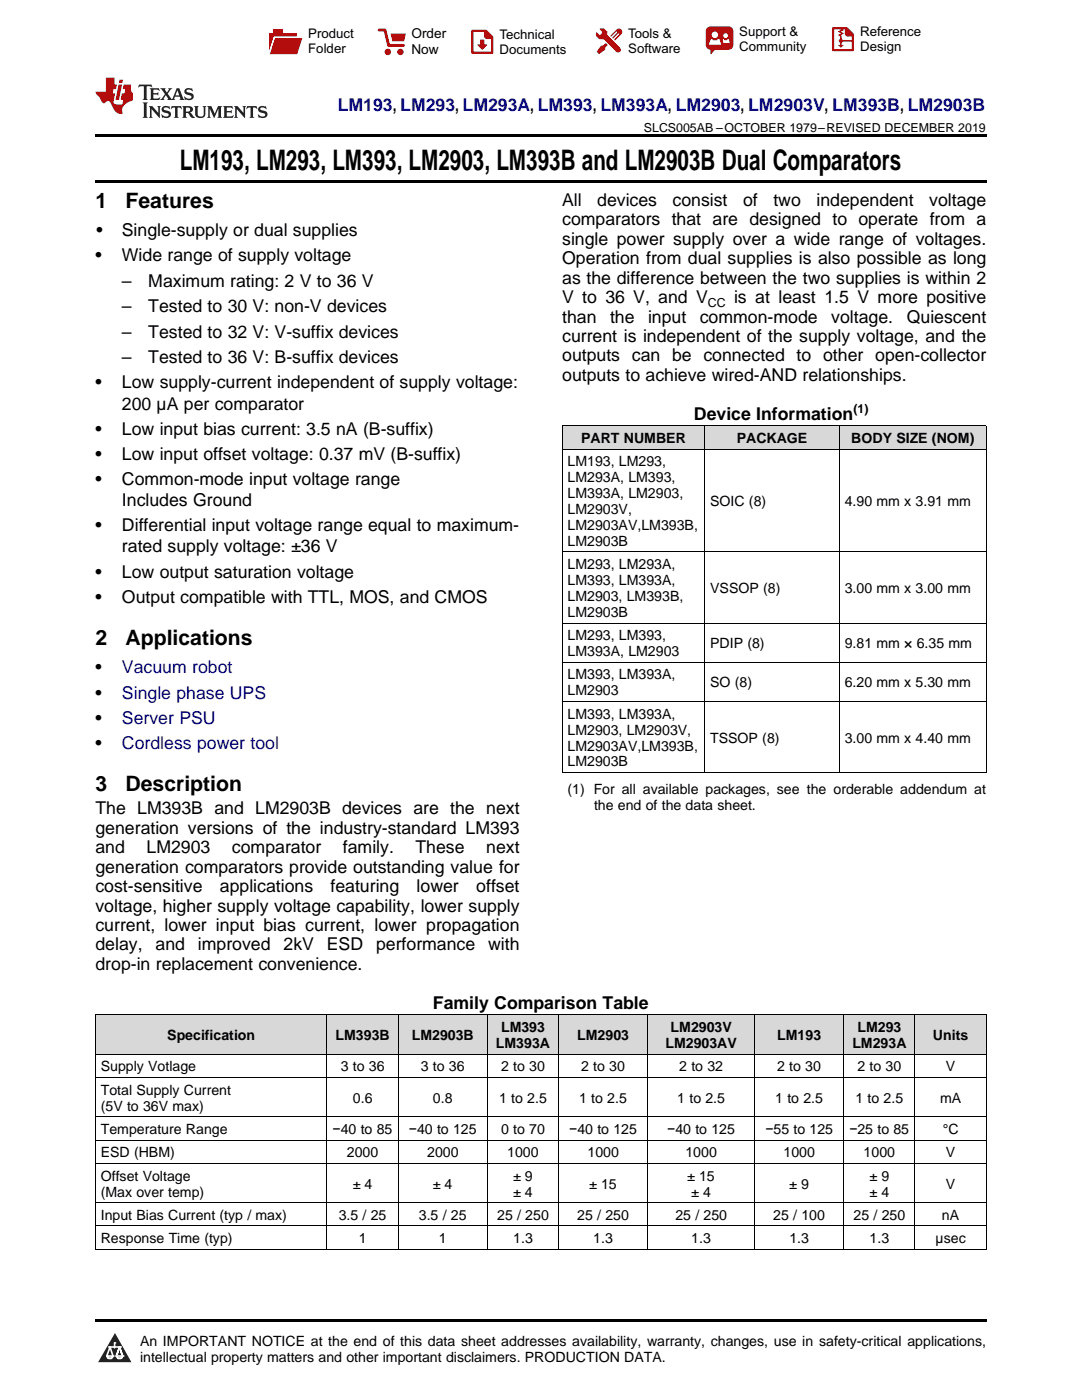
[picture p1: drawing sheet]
<svg xmlns="http://www.w3.org/2000/svg" width="216mm" height="279mm" viewBox="0 0 216 279" stroke-linecap="round" stroke-linejoin="round" font-family="sans-serif">
<defs><g id="words">
<text font-size="5.6" x="35.9" y="33.9">LM193, LM293, LM393, LM2903, LM393B and LM2903B Dual Comparators</text>
<g font-size="4.2">
<text x="19" y="41.5">1</text>
<text x="25" y="41.5">Features</text>
<text x="19" y="128.7">2</text>
<text x="25" y="128.7">Applications</text>
<text x="19" y="157.9">3</text>
<text x="25" y="157.9">Description</text>
</g>
<text font-size="3.5" fill="#00f" x="67.4" y="22.2">LM193, LM293, LM293A, LM393, LM393A, LM2903, LM2903V, LM393B, LM2903B</text>
<g font-size="3.5">
<text x="112.2" y="41.1">All</text>
<text x="119.2" y="41.1">devices</text>
<text x="134.2" y="41.1">consist</text>
<text x="148.3" y="41.1">of</text>
<text x="154.3" y="41.1">two</text>
<text x="162.9" y="41.1">independent</text>
<text x="185.4" y="41.1">voltage</text>
<text x="19.2" y="47.2">•</text>
<text x="24.3" y="47.2">Single-supply or dual supplies</text>
<text x="112.2" y="45">comparators that are designed to operate from a</text>
<text x="19" y="52.2">•</text>
<text x="24.3" y="52.2">Wide range of supply voltage</text>
<text x="112.2" y="48.9">single power supply over a wide range of voltages.</text>
<text x="112.2" y="52.7">Operation from dual supplies is also possible as long</text>
<text x="24.3" y="57.3">–</text>
<text x="29.6" y="57.3">Maximum rating: 2 V to 36 V</text>
<text x="112.2" y="56.6">as the difference between the two supplies is within 2</text>
<text x="24.3" y="62.3">–</text>
<text x="29.6" y="62.3">Tested to 30 V: non-V devices</text>
<text x="112.2" y="60.5">V to 36 V, and V</text>
<text x="112.2" y="64.4">than</text>
<text x="121.7" y="64.4">the</text>
<text x="129.3" y="64.4">input</text>
<text x="139.6" y="64.4">common-mode</text>
<text x="146.5" y="60.5">is at least 1.5 V more positive</text>
<text x="165.9" y="64.4">voltage.</text>
<text x="180.9" y="64.4">Quiescent</text>
<text x="24.3" y="67.4">–</text>
<text x="29.6" y="67.4">Tested to 32 V: V-suffix devices</text>
<text x="112.2" y="68.3">current is independent of the supply voltage, and the</text>
<text x="19" y="77.5">•</text>
<text x="24.3" y="72.5">–</text>
<text x="24.3" y="77.5">Low supply-current independent of supply voltage:</text>
<text x="29.6" y="72.5">Tested to 36 V: B-suffix devices</text>
<text x="112.2" y="72.1">outputs can be connected to other open-collector</text>
<text x="112.2" y="76">outputs to achieve wired-AND relationships.</text>
<text x="24.3" y="81.7">200 µA per comparator</text>
<text x="138.5" y="83.7">Device Information</text>
<text x="19" y="86.7">•</text>
<text x="24.3" y="86.7">Low input bias current: 3.5 nA (B-suffix)</text>
<text x="19" y="91.8">•</text>
<text x="24.3" y="91.8">Low input offset voltage: 0.37 mV (B-suffix)</text>
<text x="19" y="96.8">•</text>
<text x="24.3" y="96.8">Common-mode input voltage range</text>
<text x="24.3" y="101">Includes Ground</text>
<text x="19" y="106">•</text>
<text x="24.3" y="106">Differential input voltage range equal to maximum-</text>
<text x="24.3" y="110.2">rated supply voltage: ±36 V</text>
<text x="19" y="115.3">•</text>
<text x="24.3" y="115.3">Low output saturation voltage</text>
<text x="19" y="120.3">•</text>
<text x="24.3" y="120.3">Output compatible with TTL, MOS, and CMOS</text>
<text x="19" y="134.4">•</text>
<text x="19" y="139.4">•</text>
<text x="19" y="144.4">•</text>
<text x="19" y="149.4">•</text>
<text x="19" y="162.5">The LM393B and LM2903B devices are the next</text>
<text x="19" y="166.4">generation versions of the industry-standard LM393</text>
<text x="19" y="170.3">and</text>
<text x="29.2" y="170.3">LM2903</text>
<text x="46.3" y="170.3">comparator</text>
<text x="68.4" y="170.3">family.</text>
<text x="82.9" y="170.3">These</text>
<text x="97" y="170.3">next</text>
<text x="19" y="174.2">generation comparators provide outstanding value for</text>
<text x="19" y="178">cost-sensitive</text>
<text x="43.9" y="178">applications</text>
<text x="65.9" y="178">featuring</text>
<text x="83.1" y="178">lower</text>
<text x="95" y="178">offset</text>
<text x="19" y="181.9">voltage, higher supply voltage capability, lower supply</text>
<text x="19" y="185.8">current, lower input bias current, lower propagation</text>
<text x="19" y="189.7">delay,</text>
<text x="31" y="189.7">and</text>
<text x="39.5" y="189.7">improved</text>
<text x="56.6" y="189.7">2kV</text>
<text x="65.2" y="189.7">ESD</text>
<text x="75" y="189.7">performance</text>
<text x="97.4" y="189.7">with</text>
<text x="19" y="193.6">drop-in replacement convenience.</text>
<text x="86.4" y="201.3">Family Comparison Table</text>
</g>
<g font-size="3.5" fill="#0000c8">
<text x="24.3" y="134.4">Vacuum robot</text>
<text x="24.3" y="139.4">Single phase UPS</text>
<text x="24.3" y="144.4">Server PSU</text>
<text x="24.3" y="149.4">Cordless power tool</text>
</g>
<g font-size="2.8">
<text x="116" y="88.4">PART NUMBER</text>
<text x="147" y="88.4">PACKAGE</text>
<text x="169.9" y="88.4">BODY SIZE (NOM)</text>
<text x="113.2" y="93.1">LM193, LM293,</text>
<text x="113.2" y="96.2">LM293A, LM393,</text>
<text x="113.2" y="99.4">LM393A, LM2903,</text>
<text x="141.7" y="101">SOIC (8)</text>
<text x="168.6" y="101">4.90 mm x 3.91 mm</text>
<text x="113.2" y="102.6">LM2903V,</text>
<text x="113.2" y="105.8">LM2903AV,LM393B,</text>
<text x="113.2" y="108.9">LM2903B</text>
<text x="113.2" y="113.6">LM293, LM293A,</text>
<text x="113.2" y="116.8">LM393, LM393A,</text>
<text x="113.2" y="119.9">LM2903, LM393B,</text>
<text x="141.7" y="118.4">VSSOP (8)</text>
<text x="168.6" y="118.4">3.00 mm x 3.00 mm</text>
<text x="113.2" y="123.1">LM2903B</text>
<text x="113.2" y="127.8">LM293, LM393,</text>
<text x="113.2" y="131">LM393A, LM2903</text>
<text x="141.7" y="129.4">PDIP (8)</text>
<text x="168.6" y="129.4">9.81 mm × 6.35 mm</text>
<text x="113.2" y="135.6">LM393, LM393A,</text>
<text x="141.7" y="137.2">SO (8)</text>
<text x="168.6" y="137.2">6.20 mm x 5.30 mm</text>
<text x="113.2" y="138.8">LM2903</text>
<text x="113.2" y="143.4">LM393, LM393A,</text>
<text x="113.2" y="146.6">LM2903, LM2903V,</text>
<text x="113.2" y="149.8">LM2903AV,LM393B,</text>
<text x="141.7" y="148.2">TSSOP (8)</text>
<text x="168.6" y="148.2">3.00 mm x 4.40 mm</text>
<text x="113.2" y="153">LM2903B</text>
<text x="113.2" y="158.5">(1) For all available packages, see the orderable addendum at</text>
<text x="118.5" y="161.6">the end of the data sheet.</text>
<text x="33.4" y="207.6">Specification</text>
<text x="67" y="207.6">LM393B</text>
<text x="82.2" y="207.6">LM2903B</text>
<text x="99" y="209.2">LM393A</text>
<text x="100" y="206">LM393</text>
<text x="115.2" y="207.6">LM2903</text>
<text x="132.8" y="209.2">LM2903AV</text>
<text x="133.8" y="206">LM2903V</text>
<text x="155.1" y="207.6">LM193</text>
<text x="170.1" y="209.2">LM293A</text>
<text x="171.1" y="206">LM293</text>
<text x="186.2" y="207.6">Units</text>
<text x="20.1" y="213.8">Supply Votlage</text>
<text x="68" y="213.8">3 to 36</text>
<text x="84" y="213.8">3 to 36</text>
<text x="100" y="213.8">2 to 30</text>
<text x="116" y="213.8">2 to 30</text>
<text x="135.5" y="213.8">2 to 32</text>
<text x="155.1" y="213.8">2 to 30</text>
<text x="171.1" y="213.8">2 to 30</text>
<text x="188.7" y="213.8">V</text>
<text x="20.1" y="218.5">Total Supply Current</text>
<text x="20.1" y="221.7">(5V to 36V max)</text>
<text x="70.4" y="220.1">0.6</text>
<text x="86.4" y="220.1">0.8</text>
<text x="99.6" y="220.1">1 to 2.5</text>
<text x="115.6" y="220.1">1 to 2.5</text>
<text x="135.1" y="220.1">1 to 2.5</text>
<text x="154.7" y="220.1">1 to 2.5</text>
<text x="170.7" y="220.1">1 to 2.5</text>
<text x="187.6" y="220.1">mA</text>
<text x="20.1" y="226.3">Temperature Range</text>
<text x="66.4" y="226.3">−40 to 85</text>
<text x="81.6" y="226.3">−40 to 125</text>
<text x="100" y="226.3">0 to 70</text>
<text x="113.6" y="226.3">−40 to 125</text>
<text x="133.1" y="226.3">−40 to 125</text>
<text x="152.7" y="226.3">−55 to 125</text>
<text x="169.5" y="226.3">−25 to 85</text>
<text x="188.1" y="226.3">°C</text>
<text x="20.1" y="231">ESD (HBM)</text>
<text x="69.2" y="231">2000</text>
<text x="85.2" y="231">2000</text>
<text x="101.2" y="231">1000</text>
<text x="117.2" y="231">1000</text>
<text x="136.8" y="231">1000</text>
<text x="156.4" y="231">1000</text>
<text x="172.3" y="231">1000</text>
<text x="188.7" y="231">V</text>
<text x="20.1" y="235.6">Offset Voltage</text>
<text x="20.1" y="238.8">(Max over temp)</text>
<text x="70.4" y="237.2">± 4</text>
<text x="86.4" y="237.2">± 4</text>
<text x="102.4" y="235.6">± 9</text>
<text x="102.4" y="238.8">± 4</text>
<text x="117.6" y="237.2">± 15</text>
<text x="137.1" y="235.6">± 15</text>
<text x="137.9" y="238.8">± 4</text>
<text x="157.5" y="237.2">± 9</text>
<text x="173.5" y="235.6">± 9</text>
<text x="173.5" y="238.8">± 4</text>
<text x="188.7" y="237.2">V</text>
<text x="20.1" y="243.5">Input Bias Current (typ / max)</text>
<text x="67.6" y="243.5">3.5 / 25</text>
<text x="83.6" y="243.5">3.5 / 25</text>
<text x="99.2" y="243.5">25 / 250</text>
<text x="115.2" y="243.5">25 / 250</text>
<text x="134.8" y="243.5">25 / 250</text>
<text x="154.3" y="243.5">25 / 100</text>
<text x="170.3" y="243.5">25 / 250</text>
<text x="188" y="243.5">nA</text>
<text x="20.1" y="248.1">Response Time (typ)</text>
<text x="71.6" y="248.1">1</text>
<text x="87.6" y="248.1">1</text>
<text x="102.4" y="248.1">1.3</text>
<text x="118.4" y="248.1">1.3</text>
<text x="137.9" y="248.1">1.3</text>
<text x="157.5" y="248.1">1.3</text>
<text x="173.5" y="248.1">1.3</text>
<text x="186.7" y="248.1">µsec</text>
<text x="27.9" y="268.6">An IMPORTANT NOTICE at the end of this data sheet addresses availability, warranty, changes, use in safety-critical applications,</text>
<text x="27.9" y="271.8">intellectual property matters and other important disclaimers. PRODUCTION DATA.</text>
</g>
<g font-size="2.7">
<text x="82.1" y="7.7">Order</text>
<text x="82.1" y="10.7">Now</text>
</g>
<g font-size="2.6">
<text x="61.5" y="7.6">Product</text>
<text x="61.5" y="10.6">Folder</text>
<text x="99.7" y="7.8">Technical</text>
<text x="99.7" y="10.8">Documents</text>
<text x="125.3" y="7.6">Tools &amp;</text>
<text x="125.3" y="10.6">Software</text>
<text x="147.5" y="7.2">Support &amp;</text>
<text x="147.5" y="10.2">Community</text>
<text x="171.6" y="7.3">Reference</text>
<text x="171.6" y="10.2">Design</text>
</g>
<g font-size="2.5">
<text x="128.5" y="26.3">SLCS005AB –OCTOBER 1979–REVISED DECEMBER 2019</text>
<text x="141.3" y="61.2">CC</text>
<text x="170.3" y="82.3">(1)</text>
</g>
</g></defs>
<g fill="#d8d8d8">
<path d="M19 202.6h46.3v7.8h-46.3z"/>
<path d="M65.3 202.6h14.2v7.8h-14.2z"/>
<path d="M79.5 202.6h17.8v7.8h-17.8z"/>
<path d="M97.3 202.6h14.2v7.8h-14.2z"/>
<path d="M111.5 202.6h17.8v7.8h-17.8z"/>
<path d="M129.3 202.6h21.3v7.8h-21.3z"/>
<path d="M150.6 202.6h17.8v7.8h-17.8z"/>
<path d="M168.4 202.6h14.2v7.8h-14.2z"/>
<path d="M182.6 202.6h14.2v7.8h-14.2z"/>
<path d="M112.2 85h28.5v4.7h-28.5z"/>
<path d="M140.7 85h26.8v4.7h-26.8z"/>
<path d="M167.5 85h29.3v4.7h-29.3z"/>
</g>
<path d="M22.9 266l3.3 5.9h-6.6z" fill-rule="evenodd" fill="#231f20"/>
<path d="M21.3 270.6h1.2l-.3 .5h-.3a.53 .53 0 0 1-.6-.5z" fill-rule="evenodd" fill="#fff"/>
<path d="M21.3 270.6h1.2l-.3 .5h-.3a.53 .53 0 0 1-.6-.5z" fill="none" stroke="#231f20" stroke-width=".33"/>
<path d="M21.3 270.6l1.2 .1-.3 .4h-.5z" fill="none" stroke="#fff" stroke-width=".33"/>
<path d="M22.9 268.9h.1" fill="none" stroke="#fff" stroke-width=".33"/>
<path d="M22.9 268v.9z" fill="#fff"/>
<path d="M22.9 268v.9z" fill="none" stroke="#fff" stroke-width=".33"/>
<circle cx="22.9" cy="268" r=".16" fill="#fff"/>
<path d="M21.8 268.8h.1" fill="none" stroke="#fff" stroke-width=".33"/>
<path d="M21.8 268.8h2.2z" fill="#fff"/>
<path d="M21.8 268.8h2.2z" fill="none" stroke="#fff" stroke-width=".33"/>
<circle cx="24" cy="268.8" r=".16" fill="#fff"/>
<path d="M23.2 270.6h.1" fill="none" stroke="#fff" stroke-width=".33"/>
<path d="M23.8 268.8l-.6 1.8z" fill-rule="evenodd" fill="#fff"/>
<path d="M23.8 268.8l-.6 1.8z" fill="none" stroke="#fff" stroke-width=".33"/>
<path d="M23.8 268.8l.7 1.8z" fill-rule="evenodd" fill="#fff"/>
<path d="M23.8 268.8l.7 1.8z" fill="none" stroke="#fff" stroke-width=".33"/>
<path d="M24.4 270.6h.1" fill="none" stroke="#fff" stroke-width=".33"/>
<circle cx="21.3" cy="270.6" r=".16" fill="#fff"/>
<path d="M22 268.8l-.7 1.8z" fill="#fff"/>
<path d="M22 268.8l-.7 1.8z" fill="none" stroke="#fff" stroke-width=".33"/>
<path d="M22 268.8l.5 1.8z" fill="#fff"/>
<path d="M22 268.8l.5 1.8z" fill="none" stroke="#fff" stroke-width=".33"/>
<circle cx="22.5" cy="270.6" r=".16" fill="#fff"/>
<path d="M23.3 270.6h1.2a.63 .63 0 0 1-.6 .5 .63 .63 0 0 1-.6-.5z" fill-rule="evenodd" fill="#fff"/>
<path d="M23.3 270.6h1.2a.63 .63 0 0 1-.6 .5 .63 .63 0 0 1-.6-.5z" fill="none" stroke="#231f20" stroke-width=".33"/>
<path d="M23.3 270.6h1.2l-.4 .5h-.5z" fill="none" stroke="#fff" stroke-width=".33"/>
<path d="M23.2 270.6h.1" fill="none" stroke="#fff" stroke-width=".33"/>
<circle cx="24.5" cy="270.6" r=".16" fill="#fff"/>
<path d="M19 35.9h177.8v.5h-177.8zM19 26.8h177.8v.6h-177.8zM112.2 154.2h.1zM167.4 154.2h.1zM196.7 154.2h.1zM19 263.2h177.8v.5h-177.8z" fill="#000"/>
<g fill="none" stroke="#000" stroke-width=".2">
<path d="M112.2 89.6h84.6M112.2 85h84.6M112.2 85v69.2M140.6 85v69.2M167.4 85v69.2M196.8 85v69.2M112.2 110.2h84.6M112.2 140h84.6M112.2 132.2h84.6M112.2 124.3h84.6M112.2 154.2h84.6M19 215h177.8"/>
<path d="M19 210.4h177.8M19 202.5h177.8M19.1 202.6v46.8M65.2 202.6v46.8M79.4 202.6v46.8M97.2 202.6v46.8M111.4 202.6v46.8M129.2 202.6v46.8M150.5 202.6v46.8M168.3 202.6v46.8M182.5 202.6v46.8M196.8 202.6v46.8"/>
<path d="M19 232.2h177.8M19 227.5h177.8M19 222.9h177.8M19 249.3h177.8M19 244.7h177.8M19 240h177.8"/>
</g>
<path d="M27.7 16.9l-.1 .6 .6-.3h.5v.2v2.2l-.2 .4h1l-.2-.4v-2.2v-.2h.5l.6 .3-.2-.6zM29.9 17.6l.2 .4v1.6l-.2 .4h1.9l.1-.6a1.09 1.09 0 0 1-1.3 .1v-.6h.6l.4 .2v-.7l-.2 .2h-.8v-.6l.2-.1a1.01 1.01 0 0 1 1 .3l-.1-.6zM32 17.6l.9 1.2-1 1.2h.9l-.2-.3 .5-.7 .5 .7-.3 .3h1.7l-.2-.3 .1-.4h1l.1 .4-.2 .3h1l-.3-.4-.7-2h-.5l-1 2.2-.8-1.1 .9-1.1h-.9l.2 .2-.4 .7-.4-.7 .2-.2zM35.4 18l.4 1h-.8zM37 17.7a.66 .66 0 0 0-.2 .8 .66 .66 0 0 0 .6 .4l.7 .2 .1 .2a.8 .8 0 0 1-.7 .4 .8 .8 0 0 1-.7-.5l.1 .8 .2-.2a.94 .94 0 0 0 1.1 .1 .94 .94 0 0 0 .4-.9 1.48 1.48 0 0 0-1.3-.6v-.4a1.1 1.1 0 0 1 1.2 .2l-.2-.6-.2 .1-.5-.1zM28.5 20.4l.2 .4v2.3l-.2 .4h1l-.2-.4v-2.3l.2-.4zM29.7 21.2l.2 .4v1.5l-.2 .4h.8l-.3-.4 .1-1.3 1.6 1.8v-2l.2-.4h-.7l.2 .2v1.1l-1.2-1.3zM32.5 21.3a.66 .66 0 0 0-.2 .8 .66 .66 0 0 0 .6 .4l.6 .2 .2 .2a.8 .8 0 0 1-.8 .4 .8 .8 0 0 1-.7-.5l.2 .7 .2-.1a.94 .94 0 0 0 1 .1 .94 .94 0 0 0 .5-1 1.47 1.47 0 0 0-1.3-.6l-.1-.3a1.1 1.1 0 0 1 1.3 .2l-.2-.6-.2 .1-.5-.2zM34.3 21.2l-.2 .6a.64 .64 0 0 1 .8-.3v1.6l-.2 .4h1l-.3-.4 .1-1.6a.66 .66 0 0 1 .8 .3l-.2-.6zM36.3 21.2l.3 .4v1.5l-.3 .4h1l-.2-.2v-.7h.5l.1 .1a.8 .8 0 0 0 1.2 .7l-1-1a.62 .62 0 0 0 .6-.5 .62 .62 0 0 0-.6-.7zM37.1 21.5h.1a.48 .48 0 0 1 .6 0 .48 .48 0 0 1 .1 .6l-.2 .1-.6 .1zM38.7 21.2l.2 .2a2.29 2.29 0 0 0 .4 2 1.05 1.05 0 0 0 1.7-.7v-1.3l.2-.2h-.8l.2 .4v1.1a.61 .61 0 0 1-.6 .6 .61 .61 0 0 1-.6-.6v-1.1l.3-.4zM41.3 21.2l.3 .4v1.5l-.3 .4h.8l-.2-.4v-1.4l.8 1.9 .9-1.9v1.4l-.2 .4h.9l-.2-.4v-1.5l.2-.4h-.8l-.7 1.5-.6-1.5zM44.5 21.2l.2 .4v1.5l-.2 .4h1.9l.2-.6a1.1 1.1 0 0 1-1.4 .2v-.7h.6l.4 .2v-.6l-.2 .1-.8 .1v-.6l.2-.1a1.02 1.02 0 0 1 1.1 .2l-.2-.5zM46.7 21.2l.2 .4v1.5l-.2 .4h.8l-.3-.4 .1-1.3 1.6 1.8v-2l.2-.4h-.7l.2 .2v1.1l-1.2-1.3zM49.3 21.2l-.1 .6a.64 .64 0 0 1 .8-.3v1.6l-.3 .4h1l-.2-.4v-1.6a.66 .66 0 0 1 .8 .3l-.1-.6zM51.7 21.3a.66 .66 0 0 0-.2 .7 .66 .66 0 0 0 .7 .5l.6 .2 .1 .2a.8 .8 0 0 1-.7 .4 .8 .8 0 0 1-.7-.5l.1 .7 .2-.1a.94 .94 0 0 0 1.1 .1 .94 .94 0 0 0 .4-1 1.48 1.48 0 0 0-1.2-.6l-.1-.3a1.1 1.1 0 0 1 1.2 .2l-.2-.6-.1 .1-.6-.2z" fill="#231f20"/>
<path d="M21.1 15.5v2.8h-2v.4l.9 .9a.96 .96 0 0 0 1 1 .59 .59 0 0 1 .5-.4 .59 .59 0 0 1 .5 .3l.4 .8a1.61 1.61 0 0 0 2.1 1.3 1.63 1.63 0 0 1 1.1-2.2l.9-.3v-1.5a1.6 1.6 0 0 1-.4-1.7h-1.4l-.2 .9h.5l-.2 .8h-.5l-.2 1v.3h.5l-.2 .9h-.7a.74 .74 0 0 1-1-.6l.3-1.6h-.5l.2-.8h.5l.1-.9h-.4v-1.4zM23.7 16.9l-.7 3h.8l.6-3zM23.8 15.9l-.1 .7h.7l.2-.7z" fill="#ee1d23"/>
<g fill="#d60000">
<path d="M54.5 5.8h2v.8h2.7v4.2h-5.5v-4.2h.8z" fill-rule="evenodd"/>
<path d="M54.8 7.5h5.6l-1.1 3.3h-5.6z" fill-rule="evenodd"/>
</g>
<path d="M54.7 7.4h5.7l-.1 .1h-5.5l-1.1 3.3z" fill-rule="evenodd" fill="#fff"/>
<path d="M54.7 7.4h5.7l-.1 .1h-5.5l-1.1 3.3z" fill="none" stroke="#fff" stroke-width=".2"/>
<path d="M75.6 6h1.2l.7 3.1h3" fill="none" stroke="#d60000" stroke-width=".56"/>
<g fill="#d60000">
<path d="M77.9 6.7h3.1l-.4 1.5h-2.3z" fill-rule="evenodd"/>
<circle cx="77.4" cy="10.4" r=".64"/>
<circle cx="79.9" cy="10.4" r=".64"/>
</g>
<path d="M94.3 6.2h2.7l1.2 1.2v3.1h-3.9z" fill="none" stroke="#d60000" stroke-width=".44"/>
<g fill="#d60000">
<path d="M95.8 7.9h.8v1h.6l-1 1.1-.9-1v-.1h.5z" fill-rule="evenodd"/>
<path d="M96.6 6.2h.4l1.2 1.2v.4h-1.2l-.4-.4z" fill-rule="evenodd"/>
<path d="M119.7 5.7h.8l.6 .6 .1 .7 2.5 2.5-.7 .8-2.4-2.3-1.1-.2-.5-.6v-.8l.7 .6 .5-.4v-.2l-.5-.5z" fill-rule="evenodd"/>
<path d="M119.9 9.1h.5l.5-.5 .4 .4-.5 .5-.1 .4-1.2 .9-.4-.5z" fill-rule="evenodd"/>
<path d="M123 5.9a.67 .67 0 0 1 1 0 .67 .67 0 0 1 0 .9z" fill-rule="evenodd"/>
<path d="M123 5.9l1 .9-1.2 1.2h-.2v-.2l.9-.9 .1-.2h-.2l-1 1h-.2v-.2l1-1v-.2h-.2l-1 1h-.2v-.2z" fill-rule="evenodd"/>
<circle cx="123.3" cy="9.9" r=".54"/>
</g>
<path d="M121.1 6.3l-.1 .7" fill="none" stroke="#d60000" stroke-width=".2"/>
<g fill="#d60000">
<path d="M141.1 5.5l.7-.2h3.6a.95 .95 0 0 1 .9 .9v2.8a.95 .95 0 0 1-.9 .9h-3.6a.95 .95 0 0 1-1-.9v-2.8z" fill-rule="evenodd"/>
<path d="M141.8 9.9h.9l-.8 .9h-.1z" fill-rule="evenodd"/>
</g>
<g fill="#fff">
<path d="M144.3 8.6h1.3z"/>
<path d="M141.9 7.8h.2l.2 .2h.7l.2-.2h.3l.4 1.1h-2.5z" fill-rule="evenodd"/>
<path d="M144.2 7.8h.2l.2 .2h.5l.1-.2h.2l.2 .8h-1.3z" fill-rule="evenodd"/>
<circle cx="142.6" cy="6.9" r=".65"/>
<circle cx="144.8" cy="7.1" r=".48"/>
</g>
<path d="M166.2 5.6h2.8l1.2 1.3v3.1h-4z" fill="none" stroke="#d60000" stroke-width=".44"/>
<path d="M167.8 7.3v1.8M167.8 8.1h2.3" fill="none" stroke="#d60000" stroke-width=".3"/>
<g fill="#d60000">
<path d="M168.6 5.6h.4l1.2 1.3v.4h-1.1l-.5-.6z" fill-rule="evenodd"/>
<circle cx="167.8" cy="8.1" r=".42"/>
<circle cx="169.1" cy="6.7" r=".55"/>
</g>
<g fill="#d60000">
<path d="M167.2 9h1.2l-.6 .5z"/>
<path d="M167.5 5.8h.6l.3 .2-.6 .3 .6 .4-.7 .3 .2 .3h-.2l-.5-.3 .6-.3-.6-.4 .6-.3z"/>
</g>
<use href="#words"/>
</svg>
